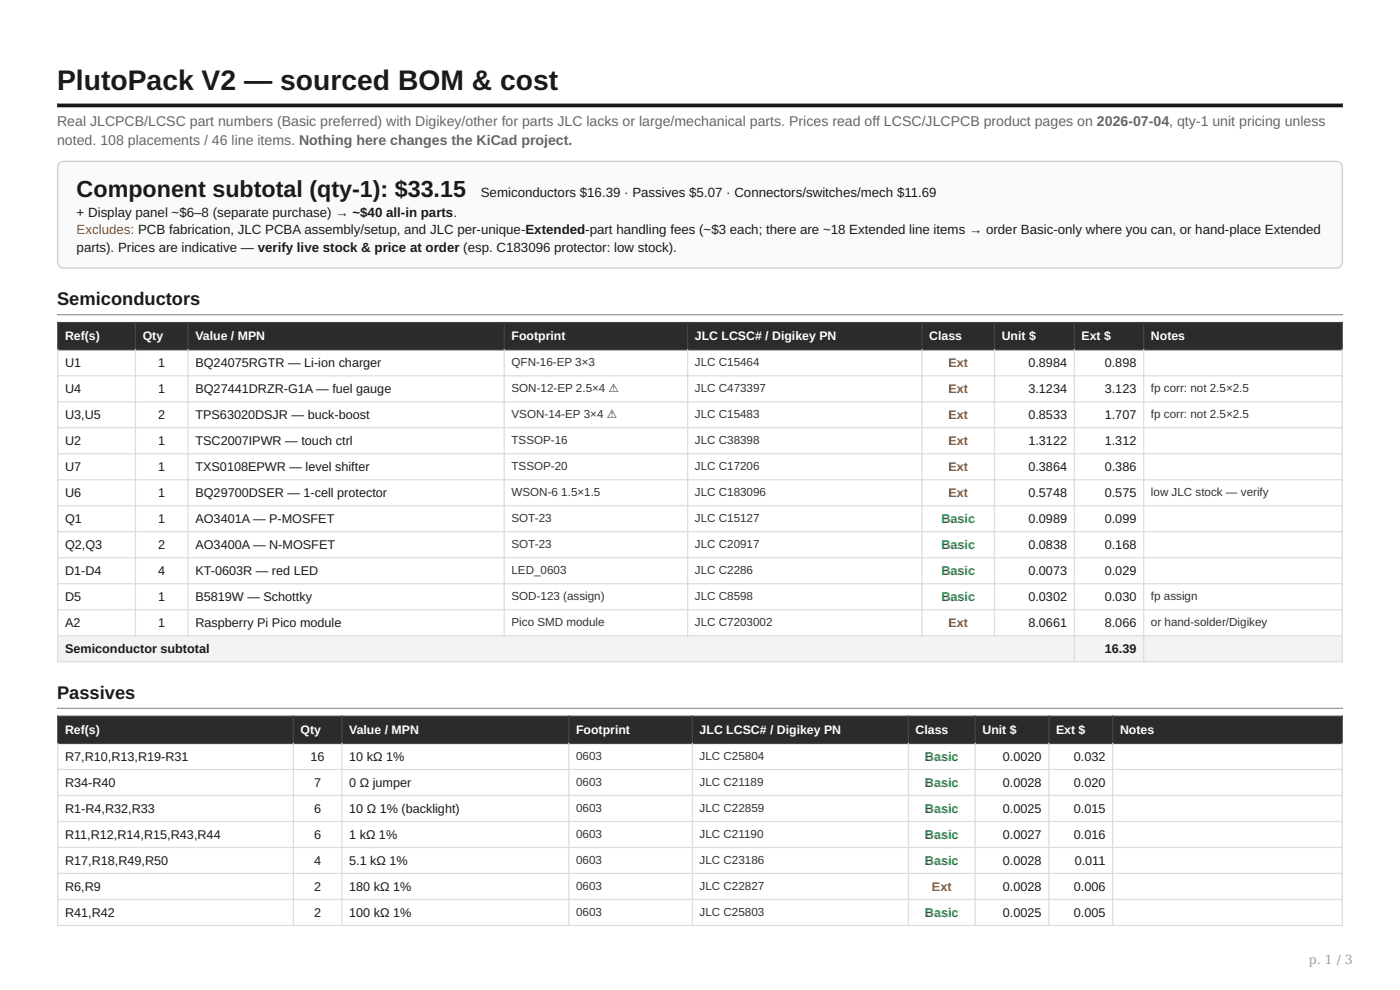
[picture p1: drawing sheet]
<svg xmlns="http://www.w3.org/2000/svg" width="297mm" height="210mm" viewBox="0 0 297 210" stroke-linecap="round" stroke-linejoin="round" font-family="sans-serif">
<defs><g id="words">
<text font-size="6" fill="#1a1a1a" x="12.1" y="19.1">PlutoPack V2 — sourced BOM &amp; cost</text>
<text font-size="4.9" fill="#1a1a1a" x="16.3" y="41.7">Component subtotal (qty-1): $33.15</text>
<g font-size="3.9" fill="#1a1a1a">
<text x="12.1" y="64.7">Semiconductors</text>
<text x="12.1" y="148.2">Passives</text>
</g>
<g font-size="3" fill="#666">
<text x="12.1" y="26.8">Real JLCPCB/LCSC part numbers (Basic preferred) with Digikey/other for parts JLC lacks or large/mechanical parts. Prices read off LCSC/JLCPCB product pages on 2026-07-04, qty-1 unit pricing unless</text>
<text x="12.1" y="30.7">noted. 108 placements / 46 line items. Nothing here changes the KiCad project.</text>
</g>
<g font-size="2.8" fill="#1a1a1a">
<text x="102" y="41.7">Semiconductors $16.39 · Passives $5.07 · Connectors/switches/mech $11.69</text>
<text x="16.3" y="46.1">+ Display panel ~$6–8 (separate purchase) → ~$40 all-in parts.</text>
<text x="16.3" y="53.4">parts). Prices are indicative — verify live stock &amp; price at order (esp. C183096 protector: low stock).</text>
</g>
<text font-size="2.8" fill="#b45309" x="16.3" y="49.7">Excludes: PCB fabrication, JLC PCBA assembly/setup, and JLC per-unique-Extended-part handling fees (~$3 each; there are ~18 Extended line items → order Basic-only where you can, or hand-place Extended</text>
<g font-size="2.7" fill="#1a1a1a">
<text x="13.8" y="77.9">U1</text>
<text x="33.6" y="77.9">1</text>
<text x="41.5" y="77.9">BQ24075RGTR — Li-ion charger</text>
<text x="218.2" y="77.9">0.8984</text>
<text x="234.4" y="77.9">0.898</text>
<text x="13.8" y="83.4">U4</text>
<text x="33.6" y="83.4">1</text>
<text x="41.5" y="83.4">BQ27441DRZR-G1A — fuel gauge</text>
<text x="218.2" y="83.4">3.1234</text>
<text x="234.4" y="83.4">3.123</text>
<text x="13.8" y="88.9">U3,U5</text>
<text x="33.6" y="88.9">2</text>
<text x="41.5" y="88.9">TPS63020DSJR — buck-boost</text>
<text x="218.2" y="88.9">0.8533</text>
<text x="234.4" y="88.9">1.707</text>
<text x="13.8" y="94.4">U2</text>
<text x="33.6" y="94.4">1</text>
<text x="41.5" y="94.4">TSC2007IPWR — touch ctrl</text>
<text x="218.2" y="94.4">1.3122</text>
<text x="234.4" y="94.4">1.312</text>
<text x="13.8" y="99.9">U7</text>
<text x="33.6" y="99.9">1</text>
<text x="41.5" y="99.9">TXS0108EPWR — level shifter</text>
<text x="218.2" y="99.9">0.3864</text>
<text x="234.4" y="99.9">0.386</text>
<text x="13.8" y="105.5">U6</text>
<text x="33.6" y="105.5">1</text>
<text x="41.5" y="105.5">BQ29700DSER — 1-cell protector</text>
<text x="218.2" y="105.5">0.5748</text>
<text x="234.4" y="105.5">0.575</text>
<text x="13.8" y="111">Q1</text>
<text x="33.6" y="111">1</text>
<text x="41.5" y="111">AO3401A — P-MOSFET</text>
<text x="218.2" y="111">0.0989</text>
<text x="234.4" y="111">0.099</text>
<text x="13.8" y="116.5">Q2,Q3</text>
<text x="33.6" y="116.5">2</text>
<text x="41.5" y="116.5">AO3400A — N-MOSFET</text>
<text x="218.2" y="116.5">0.0838</text>
<text x="234.4" y="116.5">0.168</text>
<text x="13.8" y="122">D1-D4</text>
<text x="33.6" y="122">4</text>
<text x="41.5" y="122">KT-0603R — red LED</text>
<text x="218.2" y="122">0.0073</text>
<text x="234.4" y="122">0.029</text>
<text x="13.8" y="127.5">D5</text>
<text x="33.6" y="127.5">1</text>
<text x="41.5" y="127.5">B5819W — Schottky</text>
<text x="218.2" y="127.5">0.0302</text>
<text x="234.4" y="127.5">0.030</text>
<text x="13.8" y="133">A2</text>
<text x="33.6" y="133">1</text>
<text x="41.5" y="133">Raspberry Pi Pico module</text>
<text x="218.2" y="133">8.0661</text>
<text x="234.4" y="133">8.066</text>
<text x="13.8" y="138.5">Semiconductor subtotal</text>
<text x="234.4" y="138.5">16.39</text>
<text x="13.8" y="161.4">R7,R10,R13,R19-R31</text>
<text x="65.9" y="161.4">16</text>
<text x="74.1" y="161.4">10 kΩ 1%</text>
<text x="212.8" y="161.4">0.0020</text>
<text x="227.8" y="161.4">0.032</text>
<text x="13.8" y="166.9">R34-R40</text>
<text x="66.6" y="166.9">7</text>
<text x="74.1" y="166.9">0 Ω jumper</text>
<text x="212.8" y="166.9">0.0028</text>
<text x="227.8" y="166.9">0.020</text>
<text x="13.8" y="172.4">R1-R4,R32,R33</text>
<text x="66.6" y="172.4">6</text>
<text x="74.1" y="172.4">10 Ω 1% (backlight)</text>
<text x="212.8" y="172.4">0.0025</text>
<text x="227.8" y="172.4">0.015</text>
<text x="13.8" y="177.9">R11,R12,R14,R15,R43,R44</text>
<text x="66.6" y="177.9">6</text>
<text x="74.1" y="177.9">1 kΩ 1%</text>
<text x="212.8" y="177.9">0.0027</text>
<text x="227.8" y="177.9">0.016</text>
<text x="13.8" y="183.5">R17,R18,R49,R50</text>
<text x="66.6" y="183.5">4</text>
<text x="74.1" y="183.5">5.1 kΩ 1%</text>
<text x="212.8" y="183.5">0.0028</text>
<text x="228" y="183.5">0.011</text>
<text x="13.8" y="189">R6,R9</text>
<text x="66.6" y="189">2</text>
<text x="74.1" y="189">180 kΩ 1%</text>
<text x="212.8" y="189">0.0028</text>
<text x="227.8" y="189">0.006</text>
<text x="13.8" y="194.5">R41,R42</text>
<text x="66.6" y="194.5">2</text>
<text x="74.1" y="194.5">100 kΩ 1%</text>
<text x="212.8" y="194.5">0.0025</text>
<text x="227.8" y="194.5">0.005</text>
</g>
<g font-size="2.7" fill="#b45309">
<text x="201.2" y="77.9">Ext</text>
<text x="201.2" y="83.4">Ext</text>
<text x="201.2" y="88.9">Ext</text>
<text x="201.2" y="94.4">Ext</text>
<text x="201.2" y="99.9">Ext</text>
<text x="201.2" y="105.5">Ext</text>
<text x="201.2" y="133">Ext</text>
<text x="197.7" y="189">Ext</text>
</g>
<g font-size="2.7" fill="#15803d">
<text x="199.7" y="111">Basic</text>
<text x="199.7" y="116.5">Basic</text>
<text x="199.7" y="122">Basic</text>
<text x="199.7" y="127.5">Basic</text>
<text x="196.2" y="161.4">Basic</text>
<text x="196.2" y="166.9">Basic</text>
<text x="196.2" y="172.4">Basic</text>
<text x="196.2" y="177.9">Basic</text>
<text x="196.2" y="183.5">Basic</text>
<text x="196.2" y="194.5">Basic</text>
</g>
<g font-size="2.6" fill="#fff">
<text x="13.8" y="72.2">Ref(s)</text>
<text x="30.3" y="72.2">Qty</text>
<text x="41.5" y="72.2">Value / MPN</text>
<text x="108.5" y="72.2">Footprint</text>
<text x="147.4" y="72.2">JLC LCSC# / Digikey PN</text>
<text x="197.1" y="72.2">Class</text>
<text x="212.5" y="72.2">Unit $</text>
<text x="229.5" y="72.2">Ext $</text>
<text x="244.2" y="72.2">Notes</text>
<text x="13.8" y="155.7">Ref(s)</text>
<text x="63.8" y="155.7">Qty</text>
<text x="74.1" y="155.7">Value / MPN</text>
<text x="122.2" y="155.7">Footprint</text>
<text x="148.4" y="155.7">JLC LCSC# / Digikey PN</text>
<text x="194.3" y="155.7">Class</text>
<text x="208.4" y="155.7">Unit $</text>
<text x="224" y="155.7">Ext $</text>
<text x="237.6" y="155.7">Notes</text>
</g>
<text font-size="2.6" fill="#999" x="277.7" y="204.4">p. 1 / 3</text>
<g font-size="2.5" fill="#333">
<text x="108.5" y="77.7">QFN-16-EP 3×3</text>
<text x="147.4" y="77.7">JLC C15464</text>
<text x="108.5" y="83.2">SON-12-EP 2.5×4 ⚠</text>
<text x="147.4" y="83.2">JLC C473397</text>
<text x="244.2" y="83.2">fp corr: not 2.5×2.5</text>
<text x="108.5" y="88.7">VSON-14-EP 3×4 ⚠</text>
<text x="147.4" y="88.7">JLC C15483</text>
<text x="244.2" y="88.7">fp corr: not 2.5×2.5</text>
<text x="108.5" y="94.2">TSSOP-16</text>
<text x="147.4" y="94.2">JLC C38398</text>
<text x="108.5" y="99.7">TSSOP-20</text>
<text x="147.4" y="99.7">JLC C17206</text>
<text x="108.5" y="105.2">WSON-6 1.5×1.5</text>
<text x="147.4" y="105.2">JLC C183096</text>
<text x="244.2" y="105.2">low JLC stock — verify</text>
<text x="108.5" y="110.8">SOT-23</text>
<text x="147.4" y="110.8">JLC C15127</text>
<text x="108.5" y="116.3">SOT-23</text>
<text x="147.4" y="116.3">JLC C20917</text>
<text x="108.5" y="121.8">LED_0603</text>
<text x="147.4" y="121.8">JLC C2286</text>
<text x="108.5" y="127.3">SOD-123 (assign)</text>
<text x="147.4" y="127.3">JLC C8598</text>
<text x="244.2" y="127.3">fp assign</text>
<text x="108.5" y="132.8">Pico SMD module</text>
<text x="147.4" y="132.8">JLC C7203002</text>
<text x="244.2" y="132.8">or hand-solder/Digikey</text>
<text x="122.2" y="161.2">0603</text>
<text x="148.4" y="161.2">JLC C25804</text>
<text x="122.2" y="166.7">0603</text>
<text x="148.4" y="166.7">JLC C21189</text>
<text x="122.2" y="172.2">0603</text>
<text x="148.4" y="172.2">JLC C22859</text>
<text x="122.2" y="177.7">0603</text>
<text x="148.4" y="177.7">JLC C21190</text>
<text x="122.2" y="183.2">0603</text>
<text x="148.4" y="183.2">JLC C23186</text>
<text x="122.2" y="188.8">0603</text>
<text x="148.4" y="188.8">JLC C22827</text>
<text x="122.2" y="194.3">0603</text>
<text x="148.4" y="194.3">JLC C25803</text>
</g>
</g></defs>
<path d="M12.1 21.9l272.8 .1zM12.1 21.9h272.8v.9h-272.8z" fill-rule="evenodd" fill="#1a1a1a"/>
<path d="M12.1 34.1h272.8v22.9h-272.8z" fill="#fafafa"/>
<path d="M12.6 34.8l.8-.4h270.2a1.06 1.06 0 0 1 1 1v20.3a1.06 1.06 0 0 1-1 1h-270.2a1.06 1.06 0 0 1-1-1v-20.3zM12.4 34.6l.6-.4 .4-.1h270.2a1.33 1.33 0 0 1 1.3 1.3v20.3a1.33 1.33 0 0 1-1.3 1.3h-270.2a1.33 1.33 0 0 1-1.3-1.3v-20.3z" fill-rule="evenodd" fill="#ccc"/>
<path d="M12.1 66.6h272.8zM12.1 66.6h272.8v.3h-272.8z" fill-rule="evenodd" fill="#999"/>
<g fill="#2b2b2b">
<path d="M12.2 68.4h16.5v5.8h-16.5z"/>
<path d="M28.7 68.4h11.2v5.8h-11.2z"/>
<path d="M39.9 68.4h67.1v5.8h-67.1z"/>
<path d="M107 68.4h38.9v5.8h-38.9z"/>
<path d="M145.9 68.4h49.7v5.8h-49.7z"/>
<path d="M195.6 68.4h15.4v5.8h-15.4z"/>
<path d="M211 68.4h16.9v5.8h-16.9z"/>
<path d="M227.9 68.4h14.7v5.8h-14.7z"/>
<path d="M242.6 68.4h42.2v5.8h-42.2z"/>
</g>
<g fill="#f3f3f3">
<path d="M12.2 134.9h215.7v5.5h-215.7z"/>
<path d="M227.9 134.9h14.7v5.5h-14.7z"/>
<path d="M242.6 134.9h42.2v5.5h-42.2z"/>
</g>
<path d="M12.1 68.4h272.8M12.1 74.2h272.8M12.2 68.3v6M28.7 68.3v6M39.9 68.3v6M107 68.3v6M145.9 68.3v6M195.6 68.3v6M211 68.3v6M227.9 68.3v6M242.6 68.3v6M284.8 68.3v6" fill="none" stroke="#444" stroke-width=".26"/>
<g fill="none" stroke="#ddd" stroke-width=".26">
<path d="M12.1 79.7h272.8M12.2 74.1v66.4M28.7 74.1v60.9M39.9 74.1v60.9M107 74.1v60.9M145.9 74.1v60.9M195.6 74.1v60.9M211 74.1v60.9M227.9 74.1v66.4M242.6 74.1v66.4M284.8 74.1v66.4M12.1 85.2h272.8"/>
<path d="M12.1 90.7h272.8M12.1 96.3h272.8M12.1 101.8h272.8M12.1 107.3h272.8M12.1 112.8h272.8M12.1 118.3h272.8M12.1 123.8h272.8M12.1 129.3h272.8M12.1 134.9h272.8M12.1 140.4h272.8"/>
</g>
<path d="M12.1 150.1h272.8zM12.1 150.1h272.8v.3h-272.8z" fill-rule="evenodd" fill="#999"/>
<g fill="#2b2b2b">
<path d="M12.2 151.9h50v5.8h-50z"/>
<path d="M62.2 151.9h10.3v5.8h-10.3z"/>
<path d="M72.5 151.9h48.2v5.8h-48.2z"/>
<path d="M120.7 151.9h26.2v5.8h-26.2z"/>
<path d="M146.9 151.9h45.8v5.8h-45.8z"/>
<path d="M192.7 151.9h14.2v5.8h-14.2z"/>
<path d="M206.9 151.9h15.6v5.8h-15.6z"/>
<path d="M222.5 151.9h13.6v5.8h-13.6z"/>
<path d="M236.1 151.9h48.7v5.8h-48.7z"/>
</g>
<path d="M12.1 151.9h272.8M12.1 157.7h272.8M12.2 151.8v6M62.2 151.8v6M72.5 151.8v6M120.7 151.8v6M146.9 151.8v6M192.7 151.8v6M206.9 151.8v6M222.5 151.8v6M236.1 151.8v6M284.8 151.8v6" fill="none" stroke="#444" stroke-width=".26"/>
<g fill="none" stroke="#ddd" stroke-width=".26">
<path d="M12.2 157.6v38.8M62.2 157.6v38.8M72.5 157.6v38.8M120.7 157.6v38.8M146.9 157.6v38.8M192.7 157.6v38.8M206.9 157.6v38.8M222.5 157.6v38.8M236.1 157.6v38.8M284.8 157.6v38.8M12.1 163.2h272.8M12.1 168.7h272.8"/>
<path d="M12.1 174.3h272.8M12.1 179.8h272.8M12.1 185.3h272.8M12.1 190.8h272.8M12.1 196.3h272.8"/>
</g>
<use href="#words"/>
</svg>
